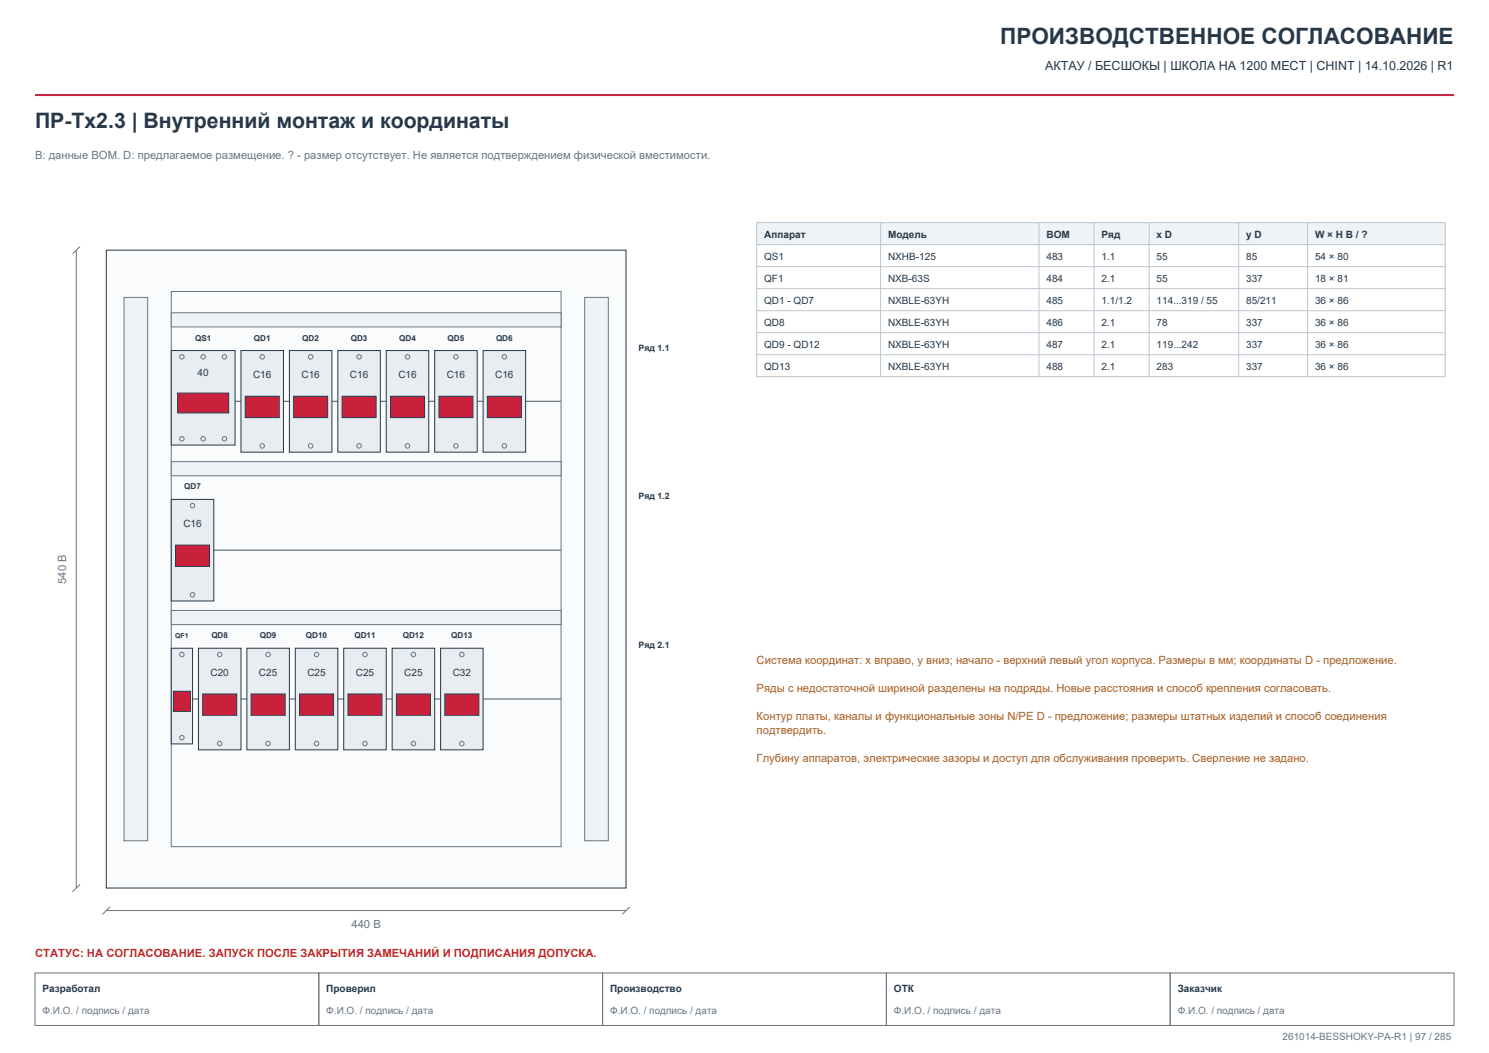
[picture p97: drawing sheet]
<svg xmlns="http://www.w3.org/2000/svg" width="420mm" height="297mm" viewBox="0 0 420 297" stroke-linecap="round" stroke-linejoin="round" font-family="sans-serif">
<defs><g id="words">
<text font-size="6.3" fill="#263849" x="282.1" y="12.3">ПРОИЗВОДСТВЕННОЕ СОГЛАСОВАНИЕ</text>
<text font-size="6" fill="#263849" x="9.9" y="36">ПР-Тх2.3 | Внутренний монтаж и координаты</text>
<text font-size="3.5" fill="#263849" x="294.8" y="19.8">АКТАУ / БЕСШОКЫ | ШКОЛА НА 1200 МЕСТ | CHINT | 14.10.2026 | R1</text>
<g font-size="3.2" fill="#697681">
<text x="9.9" y="44.8">B: данные BOM. D: предлагаемое размещение. ? - размер отсутствует. Не является подтверждением физической вместимости.</text>
<text x="18.7" y="164.7" transform="rotate(-90 18.7 164.7)">540 B</text>
<text x="99.1" y="261.8">440 B</text>
</g>
<g font-size="3.2" fill="#a96119">
<text x="213.4" y="187.3">Система координат: x вправо, y вниз; начало - верхний левый угол корпуса. Размеры в мм; координаты D - предложение.</text>
<text x="213.4" y="195.1">Ряды с недостаточной шириной разделены на подряды. Новые расстояния и способ крепления согласовать.</text>
<text x="213.4" y="203">Контур платы, каналы и функциональные зоны N/PE D - предложение; размеры штатных изделий и способ соединения</text>
<text x="213.4" y="207">подтвердить.</text>
<text x="213.4" y="214.8">Глубину аппаратов, электрические зазоры и доступ для обслуживания проверить. Сверление не задано.</text>
</g>
<text font-size="3.2" fill="#c9203b" x="9.9" y="269.8">СТАТУС: НА СОГЛАСОВАНИЕ. ЗАПУСК ПОСЛЕ ЗАКРЫТИЯ ЗАМЕЧАНИЙ И ПОДПИСАНИЯ ДОПУСКА.</text>
<g font-size="2.8" fill="#263849">
<text x="215.5" y="67">Аппарат</text>
<text x="250.5" y="67">Модель</text>
<text x="295.2" y="67">BOM</text>
<text x="310.7" y="67">Ряд</text>
<text x="326.3" y="67">x D</text>
<text x="351.5" y="67">y D</text>
<text x="370.9" y="67">W × H B / ?</text>
<text x="215.5" y="73.2">QS1</text>
<text x="250.5" y="73.2">NXHB-125</text>
<text x="295.2" y="73.2">483</text>
<text x="310.7" y="73.2">1.1</text>
<text x="326.3" y="73.2">55</text>
<text x="351.5" y="73.2">85</text>
<text x="370.9" y="73.2">54 × 80</text>
<text x="215.5" y="79.4">QF1</text>
<text x="250.5" y="79.4">NXB-63S</text>
<text x="295.2" y="79.4">484</text>
<text x="310.7" y="79.4">2.1</text>
<text x="326.3" y="79.4">55</text>
<text x="351.5" y="79.4">337</text>
<text x="370.9" y="79.4">18 × 81</text>
<text x="215.5" y="85.7">QD1 - QD7</text>
<text x="250.5" y="85.7">NXBLE-63YH</text>
<text x="295.2" y="85.7">485</text>
<text x="310.7" y="85.7">1.1/1.2</text>
<text x="326.3" y="85.7">114...319 / 55</text>
<text x="351.5" y="85.7">85/211</text>
<text x="370.9" y="85.7">36 × 86</text>
<text x="215.5" y="91.9">QD8</text>
<text x="250.5" y="91.9">NXBLE-63YH</text>
<text x="295.2" y="91.9">486</text>
<text x="310.7" y="91.9">2.1</text>
<text x="326.3" y="91.9">78</text>
<text x="351.5" y="91.9">337</text>
<text x="370.9" y="91.9">36 × 86</text>
<text x="215.5" y="98.1">QD9 - QD12</text>
<text x="250.5" y="98.1">NXBLE-63YH</text>
<text x="295.2" y="98.1">487</text>
<text x="310.7" y="98.1">2.1</text>
<text x="326.3" y="98.1">119...242</text>
<text x="351.5" y="98.1">337</text>
<text x="370.9" y="98.1">36 × 86</text>
<text x="55.7" y="106.1">40</text>
<text x="71.4" y="106.6">C16</text>
<text x="85" y="106.6">C16</text>
<text x="98.7" y="106.6">C16</text>
<text x="112.4" y="106.6">C16</text>
<text x="126" y="106.6">C16</text>
<text x="139.7" y="106.6">C16</text>
<text x="215.5" y="104.3">QD13</text>
<text x="250.5" y="104.3">NXBLE-63YH</text>
<text x="295.2" y="104.3">488</text>
<text x="310.7" y="104.3">2.1</text>
<text x="326.3" y="104.3">283</text>
<text x="351.5" y="104.3">337</text>
<text x="370.9" y="104.3">36 × 86</text>
<text x="51.7" y="148.6">C16</text>
<text x="59.4" y="190.6">C20</text>
<text x="73" y="190.6">C25</text>
<text x="86.7" y="190.6">C25</text>
<text x="100.4" y="190.6">C25</text>
<text x="114" y="190.6">C25</text>
<text x="127.7" y="190.6">C32</text>
<text x="12" y="279.7">Разработал</text>
<text x="92" y="279.7">Проверил</text>
<text x="172.1" y="279.7">Производство</text>
<text x="252.1" y="279.7">ОТК</text>
<text x="332.2" y="279.7">Заказчик</text>
</g>
<g font-size="2.8" fill="#697681">
<text x="12" y="286.1">Ф.И.О. / подпись / дата</text>
<text x="92" y="286.1">Ф.И.О. / подпись / дата</text>
<text x="172.1" y="286.1">Ф.И.О. / подпись / дата</text>
<text x="252.1" y="286.1">Ф.И.О. / подпись / дата</text>
<text x="332.2" y="286.1">Ф.И.О. / подпись / дата</text>
<text x="361.8" y="293.5">261014-BESSHOKY-PA-R1 | 97 / 285</text>
</g>
<g font-size="2.5" fill="#263849">
<text x="180.1" y="98.9">Ряд 1.1</text>
<text x="180.1" y="140.9">Ряд 1.2</text>
<text x="180.1" y="182.8">Ряд 2.1</text>
</g>
<g font-size="2.3" fill="#263849">
<text x="55" y="96.1">QS1</text>
<text x="71.6" y="96.1">QD1</text>
<text x="85.3" y="96.1">QD2</text>
<text x="98.9" y="96.1">QD3</text>
<text x="112.6" y="96.1">QD4</text>
<text x="126.2" y="96.1">QD5</text>
<text x="139.9" y="96.1">QD6</text>
<text x="52" y="138">QD7</text>
<text x="59.6" y="180">QD8</text>
<text x="73.3" y="180">QD9</text>
<text x="86.3" y="180">QD10</text>
<text x="100" y="180">QD11</text>
<text x="113.6" y="180">QD12</text>
<text x="127.3" y="180">QD13</text>
</g>
<text font-size="1.9" fill="#263849" x="49.4" y="180">QF1</text>
</g></defs>
<path d="M9.9 26.8h400.2" fill="none" stroke="#c9203b" stroke-width=".56"/>
<path d="M9.9 274.4h80v14.8h-80zM89.9 274.4h80.1v14.8h-80.1zM170 274.4h80v14.8h-80zM250 274.4h80.1v14.8h-80.1zM330.1 274.4h80v14.8h-80z" fill="none" stroke="#697681" stroke-width=".28"/>
<path d="M30 70.6h146.6v179.9h-146.6z" fill-rule="evenodd" fill="#fafbfc" stroke="#263849" stroke-width=".28"/>
<path d="M48.3 82.2h110v156.6h-110z" fill="none" stroke="#697681" stroke-width=".28"/>
<g fill="#eef3f7" stroke="#697681" stroke-width=".28">
<path d="M35 83.9h6.6v153.2h-6.6z" fill-rule="evenodd"/>
<path d="M164.9 83.9h6.7v153.2h-6.7z" fill-rule="evenodd"/>
</g>
<path d="M21.5 70.6v179.9M22.6 69.5l-2.1 2.1M22.6 249.4l-2.1 2.1M30 256.8h146.6M31 255.8l-2.1 2.1M177.6 255.8l-2.1 2.1" fill="none" stroke="#697681" stroke-width=".28"/>
<path d="M48.3 113.2h110" fill="none" stroke="#697681" stroke-width=".35"/>
<path d="M48.3 88.2h110v4h-110z" fill-rule="evenodd" fill="#eef3f7" stroke="#697681" stroke-width=".28"/>
<path d="M48.3 98.9h18v26.6h-18z" fill-rule="evenodd" fill="#e8edf2" stroke="#263849" stroke-width=".28"/>
<g fill="none" stroke="#697681" stroke-width=".28">
<circle cx="51.3" cy="100.6" r=".64"/>
<circle cx="57.3" cy="100.6" r=".64"/>
<circle cx="63.3" cy="100.6" r=".64"/>
<circle cx="51.3" cy="123.8" r=".64"/>
<circle cx="57.3" cy="123.8" r=".64"/>
<circle cx="63.3" cy="123.8" r=".64"/>
</g>
<path d="M50.1 110.9h14.4v5.6h-14.4z" fill-rule="evenodd" fill="#c9203b" stroke="#263849" stroke-width=".28"/>
<path d="M68 98.9h12v28.6h-12z" fill-rule="evenodd" fill="#e8edf2" stroke="#263849" stroke-width=".28"/>
<g fill="none" stroke="#697681" stroke-width=".28">
<circle cx="74" cy="100.6" r=".64"/>
<circle cx="74" cy="125.8" r=".64"/>
</g>
<path d="M69.2 111.8h9.6v6h-9.6z" fill-rule="evenodd" fill="#c9203b" stroke="#263849" stroke-width=".28"/>
<path d="M81.6 98.9h12v28.6h-12z" fill-rule="evenodd" fill="#e8edf2" stroke="#263849" stroke-width=".28"/>
<g fill="none" stroke="#697681" stroke-width=".28">
<circle cx="87.6" cy="100.6" r=".64"/>
<circle cx="87.6" cy="125.8" r=".64"/>
</g>
<path d="M82.8 111.8h9.6v6h-9.6z" fill-rule="evenodd" fill="#c9203b" stroke="#263849" stroke-width=".28"/>
<path d="M95.3 98.9h12v28.6h-12z" fill-rule="evenodd" fill="#e8edf2" stroke="#263849" stroke-width=".28"/>
<g fill="none" stroke="#697681" stroke-width=".28">
<circle cx="101.3" cy="100.6" r=".64"/>
<circle cx="101.3" cy="125.8" r=".64"/>
</g>
<path d="M96.5 111.8h9.6v6h-9.6z" fill-rule="evenodd" fill="#c9203b" stroke="#263849" stroke-width=".28"/>
<path d="M108.9 98.9h12v28.6h-12z" fill-rule="evenodd" fill="#e8edf2" stroke="#263849" stroke-width=".28"/>
<g fill="none" stroke="#697681" stroke-width=".28">
<circle cx="114.9" cy="100.6" r=".64"/>
<circle cx="114.9" cy="125.8" r=".64"/>
</g>
<path d="M110.1 111.8h9.6v6h-9.6z" fill-rule="evenodd" fill="#c9203b" stroke="#263849" stroke-width=".28"/>
<path d="M122.6 98.9h12v28.6h-12z" fill-rule="evenodd" fill="#e8edf2" stroke="#263849" stroke-width=".28"/>
<g fill="none" stroke="#697681" stroke-width=".28">
<circle cx="128.6" cy="100.6" r=".64"/>
<circle cx="128.6" cy="125.8" r=".64"/>
</g>
<path d="M123.8 111.8h9.6v6h-9.6z" fill-rule="evenodd" fill="#c9203b" stroke="#263849" stroke-width=".28"/>
<path d="M136.3 98.9h12v28.6h-12z" fill-rule="evenodd" fill="#e8edf2" stroke="#263849" stroke-width=".28"/>
<g fill="none" stroke="#697681" stroke-width=".28">
<circle cx="142.3" cy="100.6" r=".64"/>
<circle cx="142.3" cy="125.8" r=".64"/>
</g>
<path d="M137.5 111.8h9.6v6h-9.6z" fill-rule="evenodd" fill="#c9203b" stroke="#263849" stroke-width=".28"/>
<path d="M48.3 155.2h110" fill="none" stroke="#697681" stroke-width=".35"/>
<path d="M48.3 130.2h110v4h-110z" fill-rule="evenodd" fill="#eef3f7" stroke="#697681" stroke-width=".28"/>
<path d="M48.3 140.9h12v28.6h-12z" fill-rule="evenodd" fill="#e8edf2" stroke="#263849" stroke-width=".28"/>
<g fill="none" stroke="#697681" stroke-width=".28">
<circle cx="54.3" cy="142.6" r=".64"/>
<circle cx="54.3" cy="167.7" r=".64"/>
</g>
<path d="M49.5 153.8h9.6v6h-9.6z" fill-rule="evenodd" fill="#c9203b" stroke="#263849" stroke-width=".28"/>
<path d="M48.3 197.2h110" fill="none" stroke="#697681" stroke-width=".35"/>
<path d="M48.3 172.2h110v4h-110z" fill-rule="evenodd" fill="#eef3f7" stroke="#697681" stroke-width=".28"/>
<path d="M48.3 182.8h6v27h-6z" fill-rule="evenodd" fill="#e8edf2" stroke="#263849" stroke-width=".28"/>
<g fill="none" stroke="#697681" stroke-width=".28">
<circle cx="51.3" cy="184.6" r=".64"/>
<circle cx="51.3" cy="208.1" r=".64"/>
</g>
<path d="M48.9 195h4.8v5.6h-4.8z" fill-rule="evenodd" fill="#c9203b" stroke="#263849" stroke-width=".28"/>
<path d="M56 182.8h12v28.7h-12z" fill-rule="evenodd" fill="#e8edf2" stroke="#263849" stroke-width=".28"/>
<g fill="none" stroke="#697681" stroke-width=".28">
<circle cx="62" cy="184.6" r=".64"/>
<circle cx="62" cy="209.7" r=".64"/>
</g>
<path d="M57.2 195.7h9.6v6h-9.6z" fill-rule="evenodd" fill="#c9203b" stroke="#263849" stroke-width=".28"/>
<path d="M69.6 182.8h12v28.7h-12z" fill-rule="evenodd" fill="#e8edf2" stroke="#263849" stroke-width=".28"/>
<g fill="none" stroke="#697681" stroke-width=".28">
<circle cx="75.6" cy="184.6" r=".64"/>
<circle cx="75.6" cy="209.7" r=".64"/>
</g>
<path d="M70.8 195.7h9.6v6h-9.6z" fill-rule="evenodd" fill="#c9203b" stroke="#263849" stroke-width=".28"/>
<path d="M83.3 182.8h12v28.7h-12z" fill-rule="evenodd" fill="#e8edf2" stroke="#263849" stroke-width=".28"/>
<g fill="none" stroke="#697681" stroke-width=".28">
<circle cx="89.3" cy="184.6" r=".64"/>
<circle cx="89.3" cy="209.7" r=".64"/>
</g>
<path d="M84.5 195.7h9.6v6h-9.6z" fill-rule="evenodd" fill="#c9203b" stroke="#263849" stroke-width=".28"/>
<path d="M97 182.8h11.9v28.7h-11.9z" fill-rule="evenodd" fill="#e8edf2" stroke="#263849" stroke-width=".28"/>
<g fill="none" stroke="#697681" stroke-width=".28">
<circle cx="103" cy="184.6" r=".64"/>
<circle cx="103" cy="209.7" r=".64"/>
</g>
<path d="M98.2 195.7h9.6v6h-9.6z" fill-rule="evenodd" fill="#c9203b" stroke="#263849" stroke-width=".28"/>
<path d="M110.6 182.8h12v28.7h-12z" fill-rule="evenodd" fill="#e8edf2" stroke="#263849" stroke-width=".28"/>
<g fill="none" stroke="#697681" stroke-width=".28">
<circle cx="116.6" cy="184.6" r=".64"/>
<circle cx="116.6" cy="209.7" r=".64"/>
</g>
<path d="M111.8 195.7h9.6v6h-9.6z" fill-rule="evenodd" fill="#c9203b" stroke="#263849" stroke-width=".28"/>
<path d="M124.3 182.8h12v28.7h-12z" fill-rule="evenodd" fill="#e8edf2" stroke="#263849" stroke-width=".28"/>
<g fill="none" stroke="#697681" stroke-width=".28">
<circle cx="130.3" cy="184.6" r=".64"/>
<circle cx="130.3" cy="209.7" r=".64"/>
</g>
<path d="M125.5 195.7h9.6v6h-9.6z" fill-rule="evenodd" fill="#c9203b" stroke="#263849" stroke-width=".28"/>
<path d="M213.4 62.8h194.3v6.2h-194.3z" fill-rule="evenodd" fill="#eef3f7"/>
<g fill="none" stroke="#bac7d1" stroke-width=".28">
<path d="M213.4 62.8h194.3v43.5h-194.3zM213.4 69h194.3M213.4 75.2h194.3M248.4 62.8v43.5M293.1 62.8v43.5M308.6 62.8v43.5M324.1 62.8v43.5M349.4 62.8v43.5M368.8 62.8v43.5M213.4 81.4h194.3M213.4 87.6h194.3M213.4 93.8h194.3"/>
<path d="M213.4 100h194.3"/>
</g>
<use href="#words"/>
</svg>
